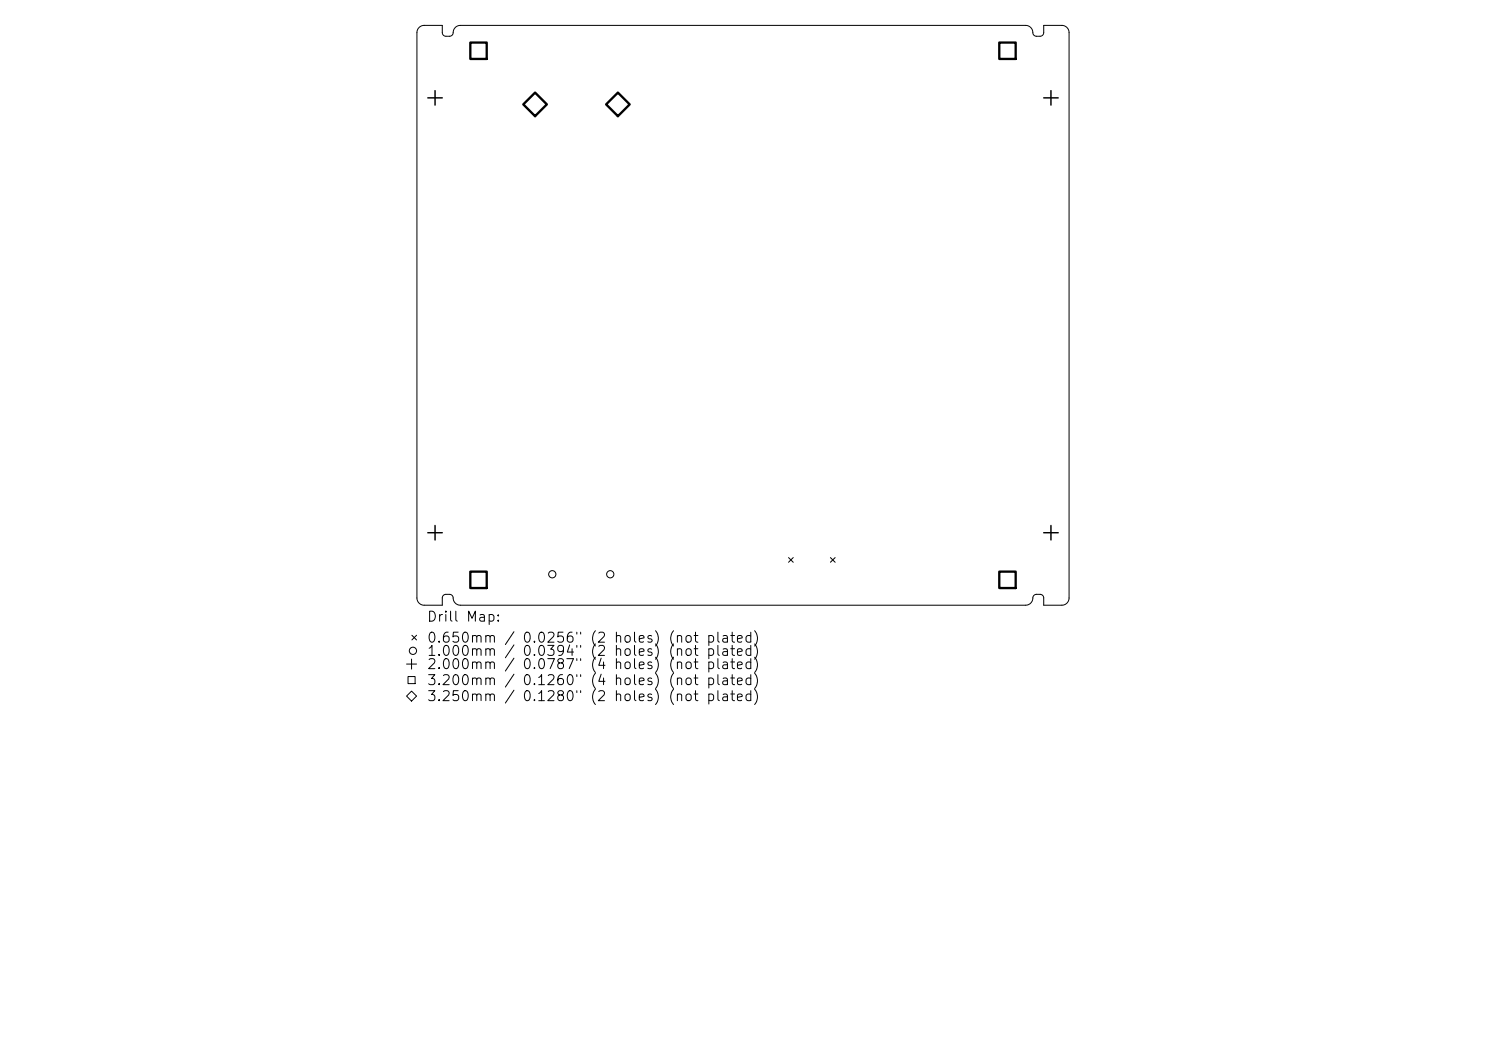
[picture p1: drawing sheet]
<svg xmlns="http://www.w3.org/2000/svg" width="297mm" height="210mm" viewBox="0 0 297 210" stroke-linecap="round" stroke-linejoin="round" font-family="sans-serif">
<defs><g id="words">
<g font-size="2">
<text x="85.2" y="124.7">Drill Map:</text>
<text x="85.2" y="128.9">0.650mm / 0.0256&quot; (2 holes) (not plated)</text>
<text x="85.2" y="131.6">1.000mm / 0.0394&quot; (2 holes) (not plated)</text>
<text x="85.2" y="134.2">2.000mm / 0.0787&quot; (4 holes) (not plated)</text>
<text x="85.2" y="137.4">3.200mm / 0.1260&quot; (4 holes) (not plated)</text>
<text x="85.2" y="140.6">3.250mm / 0.1280&quot; (2 holes) (not plated)</text>
</g>
</g></defs>
<g fill="none" stroke="#000" stroke-width=".2">
<path d="M83.8 5.5l.9-.4h3.7v1.4a.72 .72 0 0 0 .7 .7h.7a.87 .87 0 0 0 .8-1.1l.6-.8 .8-.2h113a1.68 1.68 0 0 1 1.5 1.8l.5 .3h.9a.72 .72 0 0 0 .7-.7v-1.4h3.6a1.45 1.45 0 0 1 1.5 1.4v113a1.45 1.45 0 0 1-1.5 1.4h-3.6v-1.4a.72 .72 0 0 0-.7-.7h-.7a.87 .87 0 0 0-.8 1.1l-.6 .8-.8 .2h-113a1.68 1.68 0 0 1-1.5-1.8l-.5-.3h-.9a.72 .72 0 0 0-.7 .7v1.4h-3.6a1.45 1.45 0 0 1-1.5-1.4v-113l.1-.5zM157.6 111.4l.9 1M158.5 111.4l-.9 1M166 111.4l.9 1M166.9 111.4l-.9 1M81.3 139.1l1-1 1 1-1 1zM81.3 132.7h2M81.6 135.2h1.4v1.4h-1.4zM82.3 131.7v2M82.3 126.9l1 1M83.3 126.9l-1 1"/>
<circle cx="110.4" cy="114.7" r=".72"/>
<circle cx="122" cy="114.7" r=".72"/>
<circle cx="82.5" cy="130" r=".72"/>
</g>
<path d="M85.5 19.6h2.9M87 18.1v2.9M208.6 19.6h2.9M210.1 18.1v2.9M85.5 106.4h2.9M87 105v2.9M208.6 106.4h2.9M210.1 105v2.9" fill="none" stroke="#000" stroke-width=".29"/>
<path d="M94 8.5h3.3v3.3h-3.3zM199.7 8.5h3.3v3.3h-3.3zM94 114.2h3.3v3.3h-3.3zM199.7 114.2h3.3v3.3h-3.3z" fill="none" stroke="#000" stroke-width=".46"/>
<path d="M104.6 20.9l2.3-2.4 2.4 2.4-2.4 2.3zM121.1 20.9l2.4-2.4 2.4 2.4-2.4 2.3z" fill="none" stroke="#000" stroke-width=".47"/>
<use href="#words"/>
</svg>
